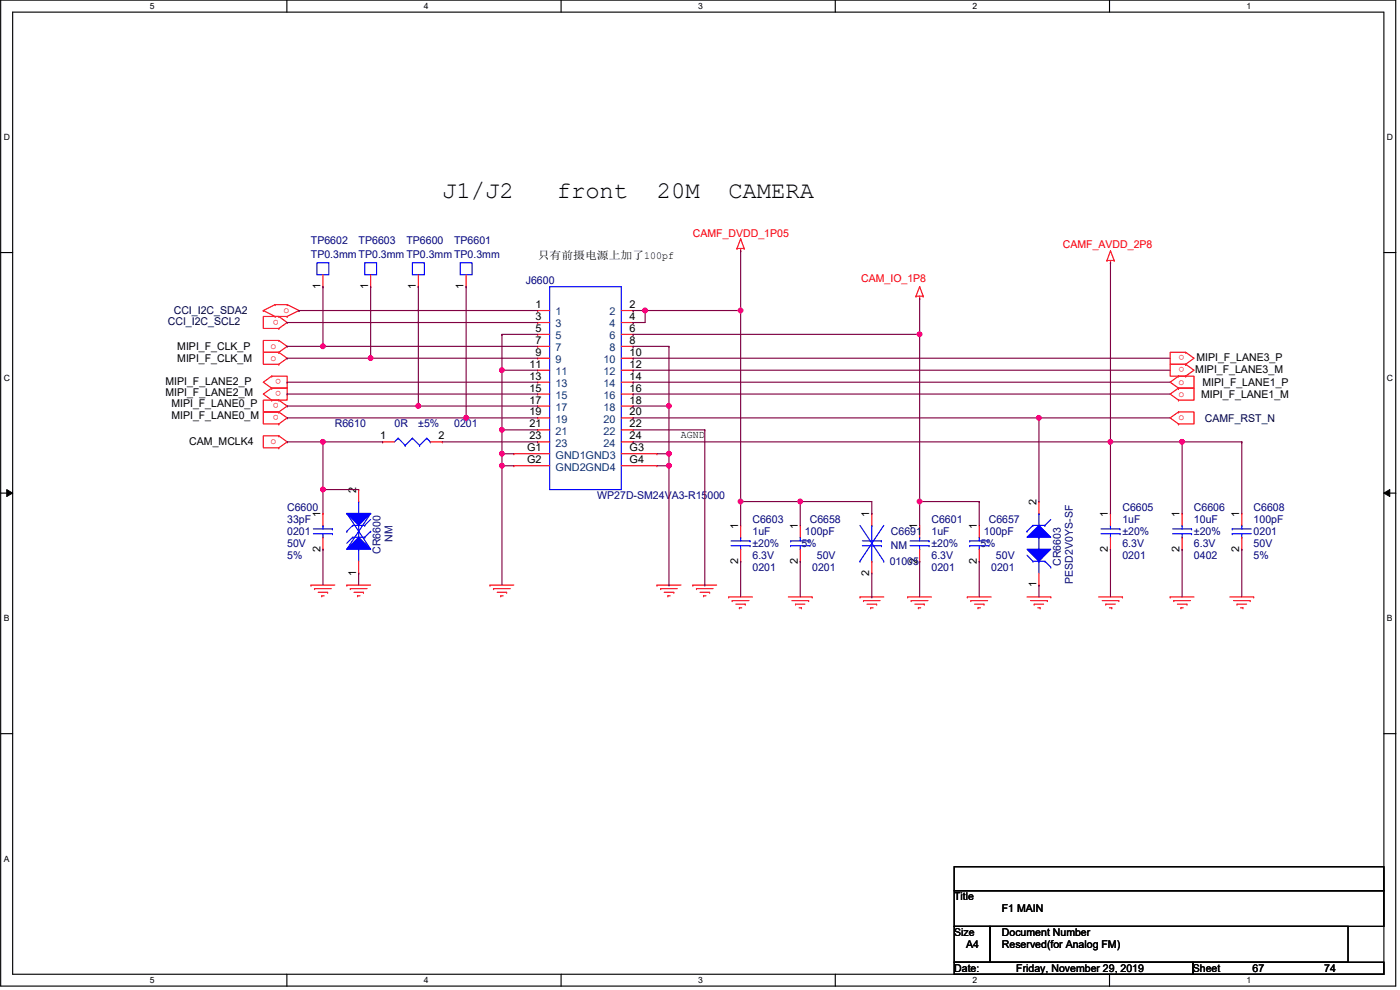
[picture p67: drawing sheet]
<svg xmlns="http://www.w3.org/2000/svg" width="420mm" height="297mm" viewBox="0 0 420 297" stroke-linecap="round" stroke-linejoin="round" font-family="sans-serif">
<defs><g id="words">
<g font-size="7.2">
<text x="132.7" y="59.5">J1/J2</text>
<text x="167.1" y="59.5">front</text>
<text x="197.1" y="59.5">20M</text>
<text x="218.6" y="59.5">CAMERA</text>
</g>
<g font-size="3.2" fill="#f00">
<text x="207.9" y="71">CAMF_DVDD_1P05</text>
<text x="319" y="74.5">CAMF_AVDD_2P8</text>
<text x="258.4" y="84.6">CAM_IO_1P8</text>
<text x="83.7" y="95.9" transform="rotate(180 83.7 95.9)">o</text>
<text x="85.1" y="93.9">o</text>
<text x="81.1" y="104.7">o</text>
<text x="355.5" y="106.6" transform="rotate(180 355.5 106.6)">o</text>
<text x="81.1" y="108.2">o</text>
<text x="84.4" y="113.8" transform="rotate(180 84.4 113.8)">o</text>
<text x="355.5" y="110.2" transform="rotate(180 355.5 110.2)">o</text>
<text x="84.4" y="117.4" transform="rotate(180 84.4 117.4)">o</text>
<text x="353.7" y="115.4">o</text>
<text x="353.7" y="119">o</text>
<text x="83.7" y="120.9" transform="rotate(180 83.7 120.9)">o</text>
<text x="83.7" y="124.5" transform="rotate(180 83.7 124.5)">o</text>
<text x="353.7" y="126.2">o</text>
<text x="81.1" y="133.3">o</text>
</g>
<g font-size="3.2" fill="#000080">
<text x="93.3" y="73.2">TP6602</text>
<text x="93.3" y="77.4">TP0.3mm TP0.3mm TP0.3mm TP0.3mm</text>
<text x="107.6" y="73.1">TP6603</text>
<text x="122" y="73.1">TP6600</text>
<text x="136.3" y="73.1">TP6601</text>
<text x="157.8" y="85.3">J6600</text>
<text x="100.5" y="128.3">R6610</text>
<text x="118.4" y="128.3">0R</text>
<text x="125.5" y="128.3">±5%</text>
<text x="136.3" y="128.3">0201</text>
<text x="179.3" y="149.8">WP27D-SM24VA3-R15000</text>
<text x="86.2" y="153.4">C6600</text>
<text x="336.9" y="153.4">C6605</text>
<text x="358.3" y="153.4">C6606</text>
<text x="376.2" y="153.4">C6608</text>
<text x="86.2" y="156.9">33pF</text>
<text x="86.2" y="160.5">0201</text>
<text x="225.8" y="156.9">C6603</text>
<text x="225.8" y="160.5">1uF</text>
<text x="241.6" y="160.5">100pF</text>
<text x="243" y="156.9">C6658</text>
<text x="267.4" y="160.5">C6691</text>
<text x="279.5" y="156.9">C6601</text>
<text x="279.5" y="160.5">1uF</text>
<text x="295.3" y="160.5">100pF</text>
<text x="296.7" y="156.9">C6657</text>
<text x="336.9" y="156.9">1uF</text>
<text x="336.9" y="160.5">±20%</text>
<text x="358.3" y="156.9">10uF</text>
<text x="358.3" y="160.5">±20%</text>
<text x="376.2" y="156.9">100pF</text>
<text x="376.2" y="160.5">0201</text>
<text x="86.2" y="164.1">50V</text>
<text x="86.2" y="167.7">5%</text>
<text x="114.2" y="166.2" transform="rotate(-90 114.2 166.2)">CR6600</text>
<text x="117.8" y="162.6" transform="rotate(-90 117.8 162.6)">NM</text>
<text x="225.8" y="167.7">6.3V</text>
<text x="225.8" y="164.1">±20%</text>
<text x="240.5" y="164.1">5%</text>
<text x="245.2" y="167.7">50V</text>
<text x="267.4" y="164.8">NM</text>
<text x="279.5" y="167.7">6.3V</text>
<text x="279.5" y="164.1">±20%</text>
<text x="294.2" y="164.1">5%</text>
<text x="298.9" y="167.7">50V</text>
<text x="336.9" y="167.7">0201</text>
<text x="336.9" y="164.1">6.3V</text>
<text x="358.3" y="167.7">0402</text>
<text x="358.3" y="164.1">6.3V</text>
<text x="376.2" y="164.1">50V</text>
<text x="376.2" y="167.7">5%</text>
<text x="225.8" y="171.3">0201</text>
<text x="243.7" y="171.3">0201</text>
<text x="267" y="169.5">01005</text>
<text x="279.5" y="171.3">0201</text>
<text x="297.5" y="171.3">0201</text>
<text x="318.3" y="169.8" transform="rotate(-90 318.3 169.8)">CR6603</text>
<text x="321.9" y="175.2" transform="rotate(-90 321.9 175.2)">PESD2V0YS-SF</text>
</g>
<g font-size="3.2">
<text x="161.4" y="77.8">只只只只电只只只只100pf</text>
<text x="96.2" y="86.7" transform="rotate(-90 96.2 86.7)">1</text>
<text x="110.5" y="86.7" transform="rotate(-90 110.5 86.7)">1</text>
<text x="124.8" y="86.7" transform="rotate(-90 124.8 86.7)">1</text>
<text x="139.1" y="86.7" transform="rotate(-90 139.1 86.7)">1</text>
<text x="160.7" y="92.4">1</text>
<text x="189" y="92.4">2</text>
<text x="160.7" y="99.6">5</text>
<text x="160.7" y="96">3</text>
<text x="189" y="99.6">6</text>
<text x="189" y="96">4</text>
<text x="53.2" y="105">MIPI_F_CLK_P</text>
<text x="160.7" y="106.7">9</text>
<text x="160.7" y="103.2">7</text>
<text x="189" y="106.7">10</text>
<text x="189" y="103.2">8</text>
<text x="53.2" y="108.6">MIPI_F_CLK_M</text>
<text x="158.9" y="113.9">13</text>
<text x="158.9" y="110.3">11</text>
<text x="189" y="113.9">14</text>
<text x="189" y="110.3">12</text>
<text x="358.7" y="111.8">MIPI_F_LANE3_M</text>
<text x="359.1" y="108.2">MIPI_F_LANE3_P</text>
<text x="49.6" y="115.4">MIPI_F_LANE2_P</text>
<text x="49.6" y="119">MIPI_F_LANE2_M</text>
<text x="158.9" y="117.5">15</text>
<text x="189" y="117.5">16</text>
<text x="360.5" y="119.3">MIPI_F_LANE1_M</text>
<text x="360.9" y="115.7">MIPI_F_LANE1_P</text>
<text x="51.4" y="122.2">MIPI_F_LANE0_P</text>
<text x="51.4" y="125.8">MIPI_F_LANE0_M</text>
<text x="158.9" y="124.6">19</text>
<text x="158.9" y="121.1">17</text>
<text x="189" y="124.6">20</text>
<text x="189" y="121.1">18</text>
<text x="114.1" y="131.8">1</text>
<text x="131.6" y="131.8">2</text>
<text x="158.9" y="131.8">23</text>
<text x="158.9" y="128.2">21</text>
<text x="189" y="131.8">24</text>
<text x="189" y="128.2">22</text>
<text x="204.4" y="131.5">AGND</text>
<text x="56.8" y="133.6">CAM_MCLK4</text>
<text x="158.2" y="135.4">G1</text>
<text x="189" y="135.4">G3</text>
<text x="158.2" y="139">G2</text>
<text x="189" y="139">G4</text>
<text x="106.9" y="148" transform="rotate(-90 106.9 148)">2</text>
<text x="96.2" y="155.1" transform="rotate(-90 96.2 155.1)">1</text>
<text x="260.9" y="155.1" transform="rotate(-90 260.9 155.1)">1</text>
<text x="311" y="151.5" transform="rotate(-90 311 151.5)">2</text>
<text x="332.5" y="155.1" transform="rotate(-90 332.5 155.1)">1</text>
<text x="354" y="155.1" transform="rotate(-90 354 155.1)">1</text>
<text x="371.9" y="155.1" transform="rotate(-90 371.9 155.1)">1</text>
<text x="221.5" y="158.7" transform="rotate(-90 221.5 158.7)">1</text>
<text x="239.4" y="158.7" transform="rotate(-90 239.4 158.7)">1</text>
<text x="275.2" y="158.7" transform="rotate(-90 275.2 158.7)">1</text>
<text x="293.1" y="158.7" transform="rotate(-90 293.1 158.7)">1</text>
<text x="96.2" y="165.5" transform="rotate(-90 96.2 165.5)">2</text>
<text x="332.5" y="165.5" transform="rotate(-90 332.5 165.5)">2</text>
<text x="354" y="165.5" transform="rotate(-90 354 165.5)">2</text>
<text x="371.9" y="165.5" transform="rotate(-90 371.9 165.5)">2</text>
<text x="106.9" y="172.7" transform="rotate(-90 106.9 172.7)">1</text>
<text x="221.5" y="169.1" transform="rotate(-90 221.5 169.1)">2</text>
<text x="239.4" y="169.1" transform="rotate(-90 239.4 169.1)">2</text>
<text x="260.9" y="172.7" transform="rotate(-90 260.9 172.7)">2</text>
<text x="275.2" y="169.1" transform="rotate(-90 275.2 169.1)">2</text>
<text x="293.1" y="169.1" transform="rotate(-90 293.1 169.1)">2</text>
<text x="311" y="176.3" transform="rotate(-90 311 176.3)">1</text>
<text x="286.4" y="270.1">Title</text>
<text x="300.7" y="273.7">F1 MAIN</text>
<text x="286.4" y="280.8">Size</text>
<text x="300.7" y="280.8">Document Number</text>
<text x="290" y="284.4">A4</text>
<text x="300.7" y="284.4">Reserved(for Analog FM)</text>
<text x="286.4" y="291.6">Date:</text>
<text x="305" y="291.6">Friday, November 29, 2019</text>
<text x="358" y="291.6">Sheet</text>
<text x="375.9" y="291.6">67</text>
<text x="397.4" y="291.6">74</text>
</g>
<g font-size="3.2" fill="#000040">
<text x="52.1" y="94.3">CCI_I2C_SDA2</text>
<text x="50.4" y="97.5">CCI_I2C_SCL2</text>
<text x="361.6" y="126.5">CAMF_RST_N</text>
</g>
<g font-size="3.2" fill="#004080">
<text x="166.7" y="94.6">1</text>
<text x="182.9" y="94.6">2</text>
<text x="166.7" y="101.8">5</text>
<text x="166.7" y="98.2">3</text>
<text x="182.9" y="101.8">6</text>
<text x="182.9" y="98.2">4</text>
<text x="166.7" y="105.4">7</text>
<text x="182.9" y="105.4">8</text>
<text x="166.7" y="112.5">11</text>
<text x="166.7" y="108.9">9</text>
<text x="181.1" y="112.5">12</text>
<text x="181.1" y="108.9">10</text>
<text x="166.7" y="119.7">15</text>
<text x="166.7" y="116.1">13</text>
<text x="181.1" y="119.7">16</text>
<text x="181.1" y="116.1">14</text>
<text x="166.7" y="123.3">17</text>
<text x="181.1" y="123.3">18</text>
<text x="166.7" y="130.4">21</text>
<text x="166.7" y="126.8">19</text>
<text x="181.1" y="130.4">22</text>
<text x="181.1" y="126.8">20</text>
<text x="166.7" y="137.6">GND1GND3</text>
<text x="166.7" y="134">23</text>
<text x="181.1" y="134">24</text>
<text x="166.7" y="141.2">GND2GND4</text>
</g>
<g font-size="2.6">
<text x="44.9" y="2.8">5</text>
<text x="127.2" y="2.8">4</text>
<text x="209.5" y="2.8">3</text>
<text x="291.8" y="2.8">2</text>
<text x="374.1" y="2.8">1</text>
<text x="1.1" y="42">D</text>
<text x="416.3" y="42">D</text>
<text x="1.1" y="114.2">C</text>
<text x="416.3" y="114.2">C</text>
<text x="1.1" y="186.4">B</text>
<text x="416.3" y="186.4">B</text>
<text x="1.1" y="258.5">A</text>
<text x="44.9" y="295">5</text>
<text x="127.2" y="295">4</text>
<text x="209.5" y="295">3</text>
<text x="291.8" y="295">2</text>
<text x="374.1" y="295">1</text>
</g>
</g></defs>
<path d="M.2 0h418.7v295.9h-418.7zM3.8 3.6h411.5v288.7h-411.5z" fill="none" stroke="#000" stroke-width=".34"/>
<g fill="#fff">
<path d="M44.9 .4h1.5v2.9h-1.5z"/>
<path d="M44.9 292.7h1.5v2.9h-1.5z"/>
</g>
<path d="M86.1 0v3.6M86.1 292.3v3.6" fill="none" stroke="#000" stroke-width=".34"/>
<g fill="#fff">
<path d="M127.2 .4h1.5v2.9h-1.5z"/>
<path d="M127.2 292.7h1.5v2.9h-1.5z"/>
</g>
<path d="M168.4 0v3.6M168.4 292.3v3.6" fill="none" stroke="#000" stroke-width=".34"/>
<g fill="#fff">
<path d="M209.5 .4h1.5v2.9h-1.5z"/>
<path d="M209.5 292.7h1.5v2.9h-1.5z"/>
</g>
<path d="M250.7 0v3.6M250.7 292.3v3.6" fill="none" stroke="#000" stroke-width=".34"/>
<g fill="#fff">
<path d="M291.8 .4h1.5v2.9h-1.5z"/>
<path d="M291.8 292.7h1.5v2.9h-1.5z"/>
</g>
<path d="M333 0v3.6M333 292.3v3.6" fill="none" stroke="#000" stroke-width=".34"/>
<g fill="#fff">
<path d="M374.1 .4h1.5v2.9h-1.5z"/>
<path d="M374.1 292.7h1.5v2.9h-1.5z"/>
<path d="M1.1 39.7h1.9v2.9h-1.9z"/>
<path d="M416.3 39.7h1.8v2.9h-1.8z"/>
<path d="M1.1 111.8h1.9v2.9h-1.9z"/>
<path d="M416.2 111.8h1.9v2.9h-1.9z"/>
</g>
<path d="M.2 75.8h3.6M415.3 75.8h3.6" fill="none" stroke="#000" stroke-width=".34"/>
<g fill="#fff">
<path d="M1.1 184h1.8v2.9h-1.8z"/>
<path d="M416.2 184h1.8v2.9h-1.8z"/>
</g>
<path d="M.2 148h3.6M415.3 148h3.6" fill="none" stroke="#000" stroke-width=".34"/>
<path d="M2 146.9l1.8 1.1-1.8 1zM415.3 148l1.8-1.1v2.1z" fill="#000"/>
<path d="M2 146.9l1.8 1.1-1.8 1zM415.3 148l1.8-1.1v2.1z" fill="none" stroke="#000" stroke-width=".3"/>
<path d="M1.1 256.2h1.8v2.9h-1.8z" fill="#fff"/>
<path d="M.2 220.1h3.6M415.3 220.1h3.6" fill="none" stroke="#000" stroke-width=".34"/>
<path d="M197.2 175.6h7.2" fill="none" stroke="#f00" stroke-width=".34"/>
<circle cx="197.2" cy="175.6" r=".17" fill="#f00"/>
<path d="M198.3 176.6h5" fill="none" stroke="#f00" stroke-width=".34"/>
<circle cx="198.3" cy="176.6" r=".17" fill="#f00"/>
<path d="M199.3 177.7h2.9" fill="none" stroke="#f00" stroke-width=".34"/>
<circle cx="202.2" cy="177.7" r=".17" fill="#f00"/>
<path d="M200.4 178.8h.7" fill="none" stroke="#f00" stroke-width=".34"/>
<circle cx="200.4" cy="178.8" r=".17" fill="#f00"/>
<path d="M147.1 175.6h7.1" fill="none" stroke="#f00" stroke-width=".34"/>
<circle cx="147.1" cy="175.6" r=".17" fill="#f00"/>
<path d="M148.1 176.6h5" fill="none" stroke="#f00" stroke-width=".34"/>
<circle cx="148.1" cy="176.6" r=".17" fill="#f00"/>
<path d="M149.2 177.7h2.8" fill="none" stroke="#f00" stroke-width=".34"/>
<circle cx="152" cy="177.7" r=".17" fill="#f00"/>
<path d="M150.3 178.8h.7" fill="none" stroke="#f00" stroke-width=".34"/>
<circle cx="150.3" cy="178.8" r=".17" fill="#f00"/>
<path d="M332.2 78.1h2.2" fill="none" stroke="#f00" stroke-width=".34"/>
<circle cx="332.2" cy="78.1" r=".17" fill="#f00"/>
<path d="M333.3 78.1v.8" fill="none" stroke="#f00" stroke-width=".34"/>
<circle cx="333.3" cy="78.9" r=".17" fill="#f00"/>
<path d="M333.3 75.3l-1.1 2.8" fill="none" stroke="#f00" stroke-width=".34"/>
<circle cx="333.3" cy="75.3" r=".17" fill="#f00"/>
<path d="M333.3 75.3l1.1 2.8" fill="none" stroke="#f00" stroke-width=".34"/>
<circle cx="334.4" cy="78.1" r=".17" fill="#f00"/>
<path d="M308.2 179.1h7.2" fill="none" stroke="#f00" stroke-width=".34"/>
<circle cx="315.4" cy="179.1" r=".17" fill="#f00"/>
<path d="M309.3 180.2h5" fill="none" stroke="#f00" stroke-width=".34"/>
<circle cx="314.3" cy="180.2" r=".17" fill="#f00"/>
<path d="M310.4 181.3h2.8" fill="none" stroke="#f00" stroke-width=".34"/>
<circle cx="310.4" cy="181.3" r=".17" fill="#f00"/>
<path d="M311.4 182.4h.8" fill="none" stroke="#f00" stroke-width=".34"/>
<circle cx="312.2" cy="182.4" r=".17" fill="#f00"/>
<path d="M329.7 179.1h7.2" fill="none" stroke="#f00" stroke-width=".34"/>
<circle cx="336.9" cy="179.1" r=".17" fill="#f00"/>
<path d="M330.8 180.2h5" fill="none" stroke="#f00" stroke-width=".34"/>
<circle cx="335.8" cy="180.2" r=".17" fill="#f00"/>
<path d="M331.8 181.3h2.9" fill="none" stroke="#f00" stroke-width=".34"/>
<circle cx="331.8" cy="181.3" r=".17" fill="#f00"/>
<path d="M332.9 182.4h.8" fill="none" stroke="#f00" stroke-width=".34"/>
<circle cx="333.7" cy="182.4" r=".17" fill="#f00"/>
<path d="M351.2 179.1h7.1" fill="none" stroke="#f00" stroke-width=".34"/>
<circle cx="351.2" cy="179.1" r=".17" fill="#f00"/>
<path d="M352.3 180.2h5" fill="none" stroke="#f00" stroke-width=".34"/>
<circle cx="352.3" cy="180.2" r=".17" fill="#f00"/>
<path d="M353.3 181.3h2.9" fill="none" stroke="#f00" stroke-width=".34"/>
<circle cx="356.2" cy="181.3" r=".17" fill="#f00"/>
<path d="M354.4 182.4h.7" fill="none" stroke="#f00" stroke-width=".34"/>
<circle cx="354.4" cy="182.4" r=".17" fill="#f00"/>
<path d="M369.1 179.1h7.1" fill="none" stroke="#f00" stroke-width=".34"/>
<circle cx="376.2" cy="179.1" r=".17" fill="#f00"/>
<path d="M370.2 180.2h5" fill="none" stroke="#f00" stroke-width=".34"/>
<circle cx="375.2" cy="180.2" r=".17" fill="#f00"/>
<path d="M371.2 181.3h2.9" fill="none" stroke="#f00" stroke-width=".34"/>
<circle cx="371.2" cy="181.3" r=".17" fill="#f00"/>
<path d="M372.3 182.4h.7" fill="none" stroke="#f00" stroke-width=".34"/>
<circle cx="373" cy="182.4" r=".17" fill="#f00"/>
<path d="M93.3 175.6h7.2" fill="none" stroke="#f00" stroke-width=".34"/>
<circle cx="93.3" cy="175.6" r=".17" fill="#f00"/>
<path d="M94.4 176.6h5" fill="none" stroke="#f00" stroke-width=".34"/>
<circle cx="94.4" cy="176.6" r=".17" fill="#f00"/>
<path d="M95.5 177.7h2.8" fill="none" stroke="#f00" stroke-width=".34"/>
<circle cx="98.3" cy="177.7" r=".17" fill="#f00"/>
<path d="M96.6 178.8h.7" fill="none" stroke="#f00" stroke-width=".34"/>
<circle cx="96.6" cy="178.8" r=".17" fill="#f00"/>
<path d="M104.1 175.6h7.1" fill="none" stroke="#f00" stroke-width=".34"/>
<circle cx="104.1" cy="175.6" r=".17" fill="#f00"/>
<path d="M105.1 176.6h5.1" fill="none" stroke="#f00" stroke-width=".34"/>
<circle cx="105.1" cy="176.6" r=".17" fill="#f00"/>
<path d="M106.2 177.7h2.9" fill="none" stroke="#f00" stroke-width=".34"/>
<circle cx="109.1" cy="177.7" r=".17" fill="#f00"/>
<path d="M107.3 178.8h.7" fill="none" stroke="#f00" stroke-width=".34"/>
<circle cx="107.3" cy="178.8" r=".17" fill="#f00"/>
<path d="M221.2 74.5h2.1" fill="none" stroke="#f00" stroke-width=".34"/>
<circle cx="221.2" cy="74.5" r=".17" fill="#f00"/>
<path d="M222.3 74.5v.8" fill="none" stroke="#f00" stroke-width=".34"/>
<circle cx="222.3" cy="75.3" r=".17" fill="#f00"/>
<path d="M222.3 71.7l-1.1 2.8" fill="none" stroke="#f00" stroke-width=".34"/>
<circle cx="222.3" cy="71.7" r=".17" fill="#f00"/>
<path d="M222.3 71.7l1 2.8" fill="none" stroke="#f00" stroke-width=".34"/>
<circle cx="223.3" cy="74.5" r=".17" fill="#f00"/>
<path d="M218.7 179.1h7.1" fill="none" stroke="#f00" stroke-width=".34"/>
<circle cx="218.7" cy="179.1" r=".17" fill="#f00"/>
<path d="M219.7 180.2h5.1" fill="none" stroke="#f00" stroke-width=".34"/>
<circle cx="219.7" cy="180.2" r=".17" fill="#f00"/>
<path d="M220.8 181.3h2.9" fill="none" stroke="#f00" stroke-width=".34"/>
<circle cx="223.7" cy="181.3" r=".17" fill="#f00"/>
<path d="M221.9 182.4h.7" fill="none" stroke="#f00" stroke-width=".34"/>
<circle cx="221.9" cy="182.4" r=".17" fill="#f00"/>
<path d="M236.6 179.1h7.1" fill="none" stroke="#f00" stroke-width=".34"/>
<circle cx="243.7" cy="179.1" r=".17" fill="#f00"/>
<path d="M237.6 180.2h5.1" fill="none" stroke="#f00" stroke-width=".34"/>
<circle cx="242.7" cy="180.2" r=".17" fill="#f00"/>
<path d="M238.7 181.3h2.9" fill="none" stroke="#f00" stroke-width=".34"/>
<circle cx="238.7" cy="181.3" r=".17" fill="#f00"/>
<path d="M239.8 182.4h.7" fill="none" stroke="#f00" stroke-width=".34"/>
<circle cx="240.5" cy="182.4" r=".17" fill="#f00"/>
<path d="M274.9 88.9h2.2" fill="none" stroke="#f00" stroke-width=".34"/>
<circle cx="277.1" cy="88.9" r=".17" fill="#f00"/>
<path d="M276 88.9v.7" fill="none" stroke="#f00" stroke-width=".34"/>
<circle cx="276" cy="89.6" r=".17" fill="#f00"/>
<path d="M276 86l1.1 2.9" fill="none" stroke="#f00" stroke-width=".34"/>
<circle cx="276" cy="86" r=".17" fill="#f00"/>
<path d="M276 86l-1.1 2.9" fill="none" stroke="#f00" stroke-width=".34"/>
<circle cx="274.9" cy="88.9" r=".17" fill="#f00"/>
<path d="M290.3 179.1h7.2" fill="none" stroke="#f00" stroke-width=".34"/>
<circle cx="290.3" cy="179.1" r=".17" fill="#f00"/>
<path d="M291.4 180.2h5" fill="none" stroke="#f00" stroke-width=".34"/>
<circle cx="291.4" cy="180.2" r=".17" fill="#f00"/>
<path d="M292.5 181.3h2.8" fill="none" stroke="#f00" stroke-width=".34"/>
<circle cx="295.3" cy="181.3" r=".17" fill="#f00"/>
<path d="M293.5 182.4h.7" fill="none" stroke="#f00" stroke-width=".34"/>
<circle cx="293.5" cy="182.4" r=".17" fill="#f00"/>
<path d="M272.4 179.1h7.2" fill="none" stroke="#f00" stroke-width=".34"/>
<circle cx="272.4" cy="179.1" r=".17" fill="#f00"/>
<path d="M273.5 180.2h5" fill="none" stroke="#f00" stroke-width=".34"/>
<circle cx="273.5" cy="180.2" r=".17" fill="#f00"/>
<path d="M274.6 181.3h2.8" fill="none" stroke="#f00" stroke-width=".34"/>
<circle cx="277.4" cy="181.3" r=".17" fill="#f00"/>
<path d="M275.6 182.4h.7" fill="none" stroke="#f00" stroke-width=".34"/>
<circle cx="275.6" cy="182.4" r=".17" fill="#f00"/>
<path d="M207.9 175.6h7.2" fill="none" stroke="#f00" stroke-width=".34"/>
<circle cx="207.9" cy="175.6" r=".17" fill="#f00"/>
<path d="M209 176.6h5" fill="none" stroke="#f00" stroke-width=".34"/>
<circle cx="209" cy="176.6" r=".17" fill="#f00"/>
<path d="M210.1 177.7h2.9" fill="none" stroke="#f00" stroke-width=".34"/>
<circle cx="213" cy="177.7" r=".17" fill="#f00"/>
<path d="M211.1 178.8h.8" fill="none" stroke="#f00" stroke-width=".34"/>
<circle cx="211.1" cy="178.8" r=".17" fill="#f00"/>
<path d="M258.1 179.1h7.1" fill="none" stroke="#f00" stroke-width=".34"/>
<circle cx="258.1" cy="179.1" r=".17" fill="#f00"/>
<path d="M259.2 180.2h4.9" fill="none" stroke="#f00" stroke-width=".34"/>
<circle cx="259.2" cy="180.2" r=".17" fill="#f00"/>
<path d="M260.2 181.3h2.9" fill="none" stroke="#f00" stroke-width=".34"/>
<circle cx="263.1" cy="181.3" r=".17" fill="#f00"/>
<path d="M261.3 182.4h.7" fill="none" stroke="#f00" stroke-width=".34"/>
<circle cx="261.3" cy="182.4" r=".17" fill="#f00"/>
<path d="M82.6 91.4l-3.6 1.8" fill="none" stroke="#f00" stroke-width=".34"/>
<circle cx="82.6" cy="91.4" r=".17" fill="#f00"/>
<path d="M82.6 91.4h3.6" fill="none" stroke="#f00" stroke-width=".34"/>
<circle cx="86.2" cy="91.4" r=".17" fill="#f00"/>
<path d="M86.2 91.4l3.5 1.8" fill="none" stroke="#f00" stroke-width=".34"/>
<circle cx="89.7" cy="93.2" r=".17" fill="#f00"/>
<path d="M89.7 93.2l-3.5 1.8" fill="none" stroke="#f00" stroke-width=".34"/>
<circle cx="86.2" cy="95" r=".17" fill="#f00"/>
<path d="M82.6 95h3.6" fill="none" stroke="#f00" stroke-width=".34"/>
<circle cx="82.6" cy="95" r=".17" fill="#f00"/>
<path d="M79 93.2l3.6 1.8" fill="none" stroke="#f00" stroke-width=".34"/>
<circle cx="79" cy="93.2" r=".17" fill="#f00"/>
<path d="M86.2 96.8l-2.5 1.8" fill="none" stroke="#f00" stroke-width=".34"/>
<circle cx="83.7" cy="98.6" r=".17" fill="#f00"/>
<path d="M83.7 95l2.5 1.8" fill="none" stroke="#f00" stroke-width=".34"/>
<circle cx="83.7" cy="95" r=".17" fill="#f00"/>
<path d="M83.7 95h-4.7v3.6h4.7M83.7 130.8l2.5 1.8" fill="none" stroke="#f00" stroke-width=".34"/>
<circle cx="83.7" cy="130.8" r=".17" fill="#f00"/>
<path d="M86.2 132.6l-2.5 1.8" fill="none" stroke="#f00" stroke-width=".34"/>
<circle cx="83.7" cy="134.4" r=".17" fill="#f00"/>
<path d="M83.7 105.7l2.5 1.8M83.7 130.8h-4.7v3.6h4.7" fill="none" stroke="#f00" stroke-width=".34"/>
<circle cx="83.7" cy="105.7" r=".17" fill="#f00"/>
<path d="M86.2 107.5l-2.5 1.8" fill="none" stroke="#f00" stroke-width=".34"/>
<circle cx="83.7" cy="109.3" r=".17" fill="#f00"/>
<path d="M83.7 102.1l2.5 1.8M83.7 105.7h-4.7v3.6h4.7" fill="none" stroke="#f00" stroke-width=".34"/>
<circle cx="83.7" cy="102.1" r=".17" fill="#f00"/>
<path d="M86.2 103.9l-2.5 1.8" fill="none" stroke="#f00" stroke-width=".34"/>
<circle cx="83.7" cy="105.7" r=".17" fill="#f00"/>
<path d="M83.7 102.1h-4.7v3.6h4.7M353.7 116.5l-2.5 1.7" fill="none" stroke="#f00" stroke-width=".34"/>
<circle cx="353.7" cy="116.5" r=".17" fill="#f00"/>
<path d="M351.2 118.2l2.5 1.9" fill="none" stroke="#f00" stroke-width=".34"/>
<circle cx="353.7" cy="120.1" r=".17" fill="#f00"/>
<path d="M353.7 112.9l-2.5 1.8M353.7 116.5h4.6v3.6h-4.6" fill="none" stroke="#f00" stroke-width=".34"/>
<circle cx="353.7" cy="112.9" r=".17" fill="#f00"/>
<path d="M351.2 114.7l2.5 1.8" fill="none" stroke="#f00" stroke-width=".34"/>
<circle cx="353.7" cy="116.5" r=".17" fill="#f00"/>
<path d="M79 118.2l2.5 1.9M353.7 112.9h4.6v3.6h-4.6" fill="none" stroke="#f00" stroke-width=".34"/>
<circle cx="81.5" cy="120.1" r=".17" fill="#f00"/>
<path d="M81.5 116.5l-2.5 1.7" fill="none" stroke="#f00" stroke-width=".34"/>
<circle cx="81.5" cy="116.5" r=".17" fill="#f00"/>
<path d="M79 114.7l2.5 1.8h4.7v3.6h-4.7" fill="none" stroke="#f00" stroke-width=".34"/>
<circle cx="81.5" cy="116.5" r=".17" fill="#f00"/>
<path d="M81.5 112.9l-2.5 1.8" fill="none" stroke="#f00" stroke-width=".34"/>
<circle cx="81.5" cy="112.9" r=".17" fill="#f00"/>
<path d="M81.5 112.9h4.7v3.6h-4.7M86.2 125.4l-2.5 1.8" fill="none" stroke="#f00" stroke-width=".34"/>
<circle cx="83.7" cy="127.2" r=".17" fill="#f00"/>
<path d="M83.7 123.6l2.5 1.8" fill="none" stroke="#f00" stroke-width=".34"/>
<circle cx="83.7" cy="123.6" r=".17" fill="#f00"/>
<path d="M86.2 121.8l-2.5 1.8h-4.7v3.6h4.7" fill="none" stroke="#f00" stroke-width=".34"/>
<circle cx="83.7" cy="123.6" r=".17" fill="#f00"/>
<path d="M83.7 120.1l2.5 1.7" fill="none" stroke="#f00" stroke-width=".34"/>
<circle cx="83.7" cy="120.1" r=".17" fill="#f00"/>
<path d="M358.3 111.1l-2.5 1.8M83.7 120.1h-4.7v3.5h4.7" fill="none" stroke="#f00" stroke-width=".34"/>
<circle cx="355.8" cy="112.9" r=".17" fill="#f00"/>
<path d="M355.8 109.3l2.5 1.8" fill="none" stroke="#f00" stroke-width=".34"/>
<circle cx="355.8" cy="109.3" r=".17" fill="#f00"/>
<path d="M358.3 107.5l-2.5 1.8h-4.6v3.6h4.6" fill="none" stroke="#f00" stroke-width=".34"/>
<circle cx="355.8" cy="109.3" r=".17" fill="#f00"/>
<path d="M355.8 105.7l2.5 1.8" fill="none" stroke="#f00" stroke-width=".34"/>
<circle cx="355.8" cy="105.7" r=".17" fill="#f00"/>
<path d="M355.8 105.7h-4.6v3.6h4.6M353.7 123.6l-2.5 1.8" fill="none" stroke="#f00" stroke-width=".34"/>
<circle cx="353.7" cy="123.6" r=".17" fill="#f00"/>
<path d="M351.2 125.4l2.5 1.8" fill="none" stroke="#f00" stroke-width=".34"/>
<circle cx="353.7" cy="127.2" r=".17" fill="#f00"/>
<path d="M96.9 82.4v3.6M353.7 123.6h4.6v3.6h-4.6" fill="none" stroke="#f00" stroke-width=".34"/>
<path d="M286.4 260h128.9v7.2h-128.9zM286.4 267.2h128.9v10.8h-128.9zM286.4 278h10.7v10.7h-10.7zM297.1 278h107.5v10.7h-107.5zM286.4 288.7h71.6v3.6h-71.6zM358 288.7h57.3v3.6h-57.3z" fill="none" stroke="#000" stroke-width=".34"/>
<path d="M95.1 78.9h3.6v3.5h-3.6z" fill="none" stroke="#00f" stroke-width=".34"/>
<circle cx="96.9" cy="86" r=".17" fill="#f00"/>
<path d="M165 86h21.5v60.9h-21.5z" fill="none" stroke="#00f" stroke-width=".34"/>
<path d="M186.5 93.2h3.5" fill="none" stroke="#f00" stroke-width=".34"/>
<circle cx="190" cy="93.2" r=".17" fill="#f00"/>
<path d="M161.4 93.2h3.6" fill="none" stroke="#f00" stroke-width=".34"/>
<circle cx="161.4" cy="93.2" r=".17" fill="#f00"/>
<path d="M161.4 96.8h3.6" fill="none" stroke="#f00" stroke-width=".34"/>
<circle cx="161.4" cy="96.8" r=".17" fill="#f00"/>
<path d="M186.5 96.8h3.5" fill="none" stroke="#f00" stroke-width=".34"/>
<circle cx="190" cy="96.8" r=".17" fill="#f00"/>
<path d="M161.4 100.3h3.6" fill="none" stroke="#f00" stroke-width=".34"/>
<circle cx="161.4" cy="100.3" r=".17" fill="#f00"/>
<path d="M186.5 100.3h3.5" fill="none" stroke="#f00" stroke-width=".34"/>
<circle cx="190" cy="100.3" r=".17" fill="#f00"/>
<path d="M161.4 103.9h3.6" fill="none" stroke="#f00" stroke-width=".34"/>
<circle cx="161.4" cy="103.9" r=".17" fill="#f00"/>
<path d="M161.4 107.5h3.6" fill="none" stroke="#f00" stroke-width=".34"/>
<circle cx="161.4" cy="107.5" r=".17" fill="#f00"/>
<path d="M161.4 111.1h3.6" fill="none" stroke="#f00" stroke-width=".34"/>
<circle cx="161.4" cy="111.1" r=".17" fill="#f00"/>
<path d="M161.4 114.7h3.6" fill="none" stroke="#f00" stroke-width=".34"/>
<circle cx="161.4" cy="114.7" r=".17" fill="#f00"/>
<path d="M161.4 118.2h3.6" fill="none" stroke="#f00" stroke-width=".34"/>
<circle cx="161.4" cy="118.2" r=".17" fill="#f00"/>
<path d="M161.4 121.8h3.6" fill="none" stroke="#f00" stroke-width=".34"/>
<circle cx="161.4" cy="121.8" r=".17" fill="#f00"/>
<path d="M161.4 125.4h3.6" fill="none" stroke="#f00" stroke-width=".34"/>
<circle cx="161.4" cy="125.4" r=".17" fill="#f00"/>
<path d="M186.5 103.9h3.5" fill="none" stroke="#f00" stroke-width=".34"/>
<circle cx="190" cy="103.9" r=".17" fill="#f00"/>
<path d="M186.5 107.5h3.5" fill="none" stroke="#f00" stroke-width=".34"/>
<circle cx="190" cy="107.5" r=".17" fill="#f00"/>
<path d="M186.5 111.1h3.5" fill="none" stroke="#f00" stroke-width=".34"/>
<circle cx="190" cy="111.1" r=".17" fill="#f00"/>
<path d="M186.5 114.7h3.5" fill="none" stroke="#f00" stroke-width=".34"/>
<circle cx="190" cy="114.7" r=".17" fill="#f00"/>
<path d="M186.5 118.2h3.5" fill="none" stroke="#f00" stroke-width=".34"/>
<circle cx="190" cy="118.2" r=".17" fill="#f00"/>
<path d="M186.5 121.8h3.5" fill="none" stroke="#f00" stroke-width=".34"/>
<circle cx="190" cy="121.8" r=".17" fill="#f00"/>
<path d="M186.5 125.4h3.5" fill="none" stroke="#f00" stroke-width=".34"/>
<circle cx="190" cy="125.4" r=".17" fill="#f00"/>
<path d="M161.4 129h3.6" fill="none" stroke="#f00" stroke-width=".34"/>
<circle cx="161.4" cy="129" r=".17" fill="#f00"/>
<path d="M186.5 129h3.5" fill="none" stroke="#f00" stroke-width=".34"/>
<circle cx="190" cy="129" r=".17" fill="#f00"/>
<path d="M161.4 132.6h3.6" fill="none" stroke="#f00" stroke-width=".34"/>
<circle cx="161.4" cy="132.6" r=".17" fill="#f00"/>
<path d="M186.5 132.6h3.5" fill="none" stroke="#f00" stroke-width=".34"/>
<circle cx="190" cy="132.6" r=".17" fill="#f00"/>
<path d="M154.2 136.1h10.8" fill="none" stroke="#f00" stroke-width=".34"/>
<circle cx="154.2" cy="136.1" r=".17" fill="#f00"/>
<path d="M154.2 139.7h10.8" fill="none" stroke="#f00" stroke-width=".34"/>
<circle cx="154.2" cy="139.7" r=".17" fill="#f00"/>
<path d="M186.5 136.1h10.7" fill="none" stroke="#f00" stroke-width=".34"/>
<circle cx="197.2" cy="136.1" r=".17" fill="#f00"/>
<path d="M186.5 139.7h10.7" fill="none" stroke="#f00" stroke-width=".34"/>
<circle cx="197.2" cy="139.7" r=".17" fill="#f00"/>
<path d="M351.9 158.7h5.7" fill="none" stroke="#00f" stroke-width=".34"/>
<circle cx="357.6" cy="158.7" r=".17" fill="#00f"/>
<path d="M351.9 160.1h5.7" fill="none" stroke="#00f" stroke-width=".34"/>
<circle cx="357.6" cy="160.1" r=".17" fill="#00f"/>
<path d="M354.8 157.6v1.1" fill="none" stroke="#00f" stroke-width=".34"/>
<circle cx="354.8" cy="157.6" r=".17" fill="#00f"/>
<path d="M354.8 160.1v1.1" fill="none" stroke="#00f" stroke-width=".34"/>
<circle cx="354.8" cy="161.2" r=".17" fill="#00f"/>
<path d="M354.8 154v3.6" fill="none" stroke="#f00" stroke-width=".34"/>
<circle cx="354.8" cy="154" r=".17" fill="#f00"/>
<path d="M354.8 161.2v3.6" fill="none" stroke="#f00" stroke-width=".34"/>
<circle cx="354.8" cy="164.8" r=".17" fill="#f00"/>
<path d="M109.5 78.9h3.5v3.5h-3.5z" fill="none" stroke="#00f" stroke-width=".34"/>
<path d="M111.2 82.4v3.6" fill="none" stroke="#f00" stroke-width=".34"/>
<circle cx="111.2" cy="86" r=".17" fill="#f00"/>
<path d="M291 162.3h5.7" fill="none" stroke="#00f" stroke-width=".34"/>
<circle cx="291" cy="162.3" r=".17" fill="#00f"/>
<path d="M291 163.7h5.7" fill="none" stroke="#00f" stroke-width=".34"/>
<circle cx="291" cy="163.7" r=".17" fill="#00f"/>
<path d="M293.9 161.2v1.1" fill="none" stroke="#00f" stroke-width=".34"/>
<circle cx="293.9" cy="161.2" r=".17" fill="#00f"/>
<path d="M293.9 163.7v1.1" fill="none" stroke="#00f" stroke-width=".34"/>
<circle cx="293.9" cy="164.8" r=".17" fill="#00f"/>
<path d="M293.9 157.6v3.6" fill="none" stroke="#f00" stroke-width=".34"/>
<circle cx="293.9" cy="157.6" r=".17" fill="#f00"/>
<path d="M293.9 164.8v3.6" fill="none" stroke="#f00" stroke-width=".34"/>
<circle cx="293.9" cy="168.4" r=".17" fill="#f00"/>
<path d="M369.8 158.7h5.7" fill="none" stroke="#00f" stroke-width=".34"/>
<circle cx="369.8" cy="158.7" r=".17" fill="#00f"/>
<path d="M369.8 160.1h5.7" fill="none" stroke="#00f" stroke-width=".34"/>
<circle cx="369.8" cy="160.1" r=".17" fill="#00f"/>
<path d="M372.7 157.6v1.1" fill="none" stroke="#00f" stroke-width=".34"/>
<circle cx="372.7" cy="157.6" r=".17" fill="#00f"/>
<path d="M372.7 160.1v1.1" fill="none" stroke="#00f" stroke-width=".34"/>
<circle cx="372.7" cy="161.2" r=".17" fill="#00f"/>
<path d="M372.7 154v3.6" fill="none" stroke="#f00" stroke-width=".34"/>
<circle cx="372.7" cy="154" r=".17" fill="#f00"/>
<path d="M372.7 161.2v3.6" fill="none" stroke="#f00" stroke-width=".34"/>
<circle cx="372.7" cy="164.8" r=".17" fill="#f00"/>
<path d="M123.8 78.9h3.6v3.5h-3.6z" fill="none" stroke="#00f" stroke-width=".34"/>
<path d="M125.5 82.4v3.6" fill="none" stroke="#f00" stroke-width=".34"/>
<circle cx="125.5" cy="86" r=".17" fill="#f00"/>
<path d="M308.2 164.8h7.2l-3.6 3.6z" fill="#00f"/>
<path d="M308.2 164.8h7.2l-3.6 3.6zM311.8 168.4v3.6" fill="none" stroke="#00f" stroke-width=".34"/>
<circle cx="311.8" cy="168.4" r=".17" fill="#00f"/>
<path d="M311.8 161.2v3.6" fill="none" stroke="#00f" stroke-width=".34"/>
<circle cx="311.8" cy="161.2" r=".17" fill="#00f"/>
<path d="M308.2 166.6l1.8 1.8" fill="none" stroke="#00f" stroke-width=".34"/>
<circle cx="310" cy="168.4" r=".17" fill="#00f"/>
<path d="M310 168.4h3.6" fill="none" stroke="#00f" stroke-width=".34"/>
<circle cx="313.6" cy="168.4" r=".17" fill="#00f"/>
<path d="M313.6 168.4l1.8 1.8" fill="none" stroke="#00f" stroke-width=".34"/>
<circle cx="315.4" cy="170.2" r=".17" fill="#00f"/>
<path d="M308.2 161.2l3.6-3.6 3.6 3.6z" fill="#00f"/>
<path d="M315.4 155.9l-1.8 1.7M308.2 161.2l3.6-3.6 3.6 3.6z" fill="none" stroke="#00f" stroke-width=".34"/>
<circle cx="313.6" cy="157.6" r=".17" fill="#00f"/>
<path d="M310 157.6h3.6" fill="none" stroke="#00f" stroke-width=".34"/>
<circle cx="310" cy="157.6" r=".17" fill="#00f"/>
<path d="M310 157.6l-1.8 1.8" fill="none" stroke="#00f" stroke-width=".34"/>
<circle cx="308.2" cy="159.4" r=".17" fill="#00f"/>
<path d="M311.8 154v3.6" fill="none" stroke="#00f" stroke-width=".34"/>
<circle cx="311.8" cy="154" r=".17" fill="#00f"/>
<path d="M311.8 172v3.6" fill="none" stroke="#f00" stroke-width=".34"/>
<circle cx="311.8" cy="175.6" r=".17" fill="#f00"/>
<path d="M311.8 150.5v3.5" fill="none" stroke="#f00" stroke-width=".34"/>
<circle cx="311.8" cy="150.5" r=".17" fill="#f00"/>
<path d="M273.1 162.3h5.7" fill="none" stroke="#00f" stroke-width=".34"/>
<circle cx="278.8" cy="162.3" r=".17" fill="#00f"/>
<path d="M273.1 163.7h5.7" fill="none" stroke="#00f" stroke-width=".34"/>
<circle cx="278.8" cy="163.7" r=".17" fill="#00f"/>
<path d="M276 161.2v1.1" fill="none" stroke="#00f" stroke-width=".34"/>
<circle cx="276" cy="161.2" r=".17" fill="#00f"/>
<path d="M276 163.7v1.1" fill="none" stroke="#00f" stroke-width=".34"/>
<circle cx="276" cy="164.8" r=".17" fill="#00f"/>
<path d="M276 157.6v3.6" fill="none" stroke="#f00" stroke-width=".34"/>
<circle cx="276" cy="157.6" r=".17" fill="#f00"/>
<path d="M276 164.8v3.6" fill="none" stroke="#f00" stroke-width=".34"/>
<circle cx="276" cy="168.4" r=".17" fill="#f00"/>
<path d="M119.5 131.5l-1.1 1.1" fill="none" stroke="#00f" stroke-width=".34"/>
<circle cx="119.5" cy="131.5" r=".17" fill="#00f"/>
<path d="M119.5 131.5l2.1 2.1" fill="none" stroke="#00f" stroke-width=".34"/>
<circle cx="121.6" cy="133.6" r=".17" fill="#00f"/>
<path d="M123.8 131.5l-2.2 2.1" fill="none" stroke="#00f" stroke-width=".34"/>
<circle cx="123.8" cy="131.5" r=".17" fill="#00f"/>
<path d="M123.8 131.5l2.1 2.1" fill="none" stroke="#00f" stroke-width=".34"/>
<circle cx="125.9" cy="133.6" r=".17" fill="#00f"/>
<path d="M128.1 131.5l-2.2 2.1" fill="none" stroke="#00f" stroke-width=".34"/>
<circle cx="128.1" cy="131.5" r=".17" fill="#00f"/>
<path d="M128.1 131.5l1 1.1" fill="none" stroke="#00f" stroke-width=".34"/>
<circle cx="129.1" cy="132.6" r=".17" fill="#00f"/>
<path d="M114.8 132.6h3.6" fill="none" stroke="#f00" stroke-width=".34"/>
<circle cx="114.8" cy="132.6" r=".17" fill="#f00"/>
<path d="M129.1 132.6h3.6" fill="none" stroke="#f00" stroke-width=".34"/>
<circle cx="132.7" cy="132.6" r=".17" fill="#f00"/>
<path d="M138.1 78.9h3.6v3.5h-3.6z" fill="none" stroke="#00f" stroke-width=".34"/>
<path d="M139.9 82.4v3.6" fill="none" stroke="#f00" stroke-width=".34"/>
<circle cx="139.9" cy="86" r=".17" fill="#f00"/>
<path d="M219.4 162.3h5.7" fill="none" stroke="#00f" stroke-width=".34"/>
<circle cx="225.1" cy="162.3" r=".17" fill="#00f"/>
<path d="M219.4 163.7h5.7" fill="none" stroke="#00f" stroke-width=".34"/>
<circle cx="225.1" cy="163.7" r=".17" fill="#00f"/>
<path d="M222.3 161.2v1.1" fill="none" stroke="#00f" stroke-width=".34"/>
<circle cx="222.3" cy="161.2" r=".17" fill="#00f"/>
<path d="M222.3 163.7v1.1" fill="none" stroke="#00f" stroke-width=".34"/>
<circle cx="222.3" cy="164.8" r=".17" fill="#00f"/>
<path d="M222.3 157.6v3.6" fill="none" stroke="#f00" stroke-width=".34"/>
<circle cx="222.3" cy="157.6" r=".17" fill="#f00"/>
<path d="M222.3 164.8v3.6" fill="none" stroke="#f00" stroke-width=".34"/>
<circle cx="222.3" cy="168.4" r=".17" fill="#f00"/>
<path d="M107.6 161.2l3.6 3.6h-7.1z" fill="#00f"/>
<path d="M107.6 161.2l3.6 3.6h-7.1zM107.6 164.8v3.6" fill="none" stroke="#00f" stroke-width=".34"/>
<circle cx="107.6" cy="164.8" r=".17" fill="#00f"/>
<path d="M107.6 157.6v3.6" fill="none" stroke="#00f" stroke-width=".34"/>
<circle cx="107.6" cy="157.6" r=".17" fill="#00f"/>
<path d="M105.9 161.2l-1.8 1.8" fill="none" stroke="#00f" stroke-width=".34"/>
<circle cx="105.9" cy="161.2" r=".17" fill="#00f"/>
<path d="M105.9 161.2h3.6" fill="none" stroke="#00f" stroke-width=".34"/>
<circle cx="109.5" cy="161.2" r=".17" fill="#00f"/>
<path d="M111.2 159.4l-1.7 1.8" fill="none" stroke="#00f" stroke-width=".34"/>
<circle cx="111.2" cy="159.4" r=".17" fill="#00f"/>
<path d="M104.1 154h7.1l-3.6 3.6z" fill="#00f"/>
<path d="M104.1 154h7.1l-3.6 3.6zM111.2 155.9l-1.7 1.7" fill="none" stroke="#00f" stroke-width=".34"/>
<circle cx="109.5" cy="157.6" r=".17" fill="#00f"/>
<path d="M105.9 157.6h3.6" fill="none" stroke="#00f" stroke-width=".34"/>
<circle cx="105.9" cy="157.6" r=".17" fill="#00f"/>
<path d="M105.9 157.6l-1.8 1.8" fill="none" stroke="#00f" stroke-width=".34"/>
<circle cx="104.1" cy="159.4" r=".17" fill="#00f"/>
<path d="M107.6 150.5v3.5" fill="none" stroke="#00f" stroke-width=".34"/>
<circle cx="107.6" cy="150.5" r=".17" fill="#00f"/>
<path d="M111.2 154l-7.1 10.8" fill="none" stroke="#00f" stroke-width=".34"/>
<circle cx="111.2" cy="154" r=".17" fill="#00f"/>
<path d="M104.1 154l7.1 10.8" fill="none" stroke="#00f" stroke-width=".34"/>
<circle cx="104.1" cy="154" r=".17" fill="#00f"/>
<path d="M107.6 168.4v3.6" fill="none" stroke="#f00" stroke-width=".34"/>
<circle cx="107.6" cy="172" r=".17" fill="#f00"/>
<path d="M107.6 146.9v3.6" fill="none" stroke="#f00" stroke-width=".34"/>
<circle cx="107.6" cy="146.9" r=".17" fill="#f00"/>
<path d="M237.3 162.3h5.7" fill="none" stroke="#00f" stroke-width=".34"/>
<circle cx="237.3" cy="162.3" r=".17" fill="#00f"/>
<path d="M237.3 163.7h5.7" fill="none" stroke="#00f" stroke-width=".34"/>
<circle cx="237.3" cy="163.7" r=".17" fill="#00f"/>
<path d="M240.2 161.2v1.1" fill="none" stroke="#00f" stroke-width=".34"/>
<circle cx="240.2" cy="161.2" r=".17" fill="#00f"/>
<path d="M240.2 163.7v1.1" fill="none" stroke="#00f" stroke-width=".34"/>
<circle cx="240.2" cy="164.8" r=".17" fill="#00f"/>
<path d="M240.2 157.6v3.6" fill="none" stroke="#f00" stroke-width=".34"/>
<circle cx="240.2" cy="157.6" r=".17" fill="#f00"/>
<path d="M240.2 164.8v3.6" fill="none" stroke="#f00" stroke-width=".34"/>
<circle cx="240.2" cy="168.4" r=".17" fill="#f00"/>
<path d="M94 158.7h5.8" fill="none" stroke="#00f" stroke-width=".34"/>
<circle cx="99.8" cy="158.7" r=".17" fill="#00f"/>
<path d="M94 160.1h5.8" fill="none" stroke="#00f" stroke-width=".34"/>
<circle cx="99.8" cy="160.1" r=".17" fill="#00f"/>
<path d="M96.9 157.6v1.1" fill="none" stroke="#00f" stroke-width=".34"/>
<circle cx="96.9" cy="157.6" r=".17" fill="#00f"/>
<path d="M96.9 160.1v1.1" fill="none" stroke="#00f" stroke-width=".34"/>
<circle cx="96.9" cy="161.2" r=".17" fill="#00f"/>
<path d="M96.9 154v3.6" fill="none" stroke="#f00" stroke-width=".34"/>
<circle cx="96.9" cy="154" r=".17" fill="#f00"/>
<path d="M96.9 161.2v3.6" fill="none" stroke="#f00" stroke-width=".34"/>
<circle cx="96.9" cy="164.8" r=".17" fill="#f00"/>
<path d="M258.8 162.3h5.7" fill="none" stroke="#00f" stroke-width=".34"/>
<circle cx="264.5" cy="162.3" r=".17" fill="#00f"/>
<path d="M258.8 163.7h5.7" fill="none" stroke="#00f" stroke-width=".34"/>
<circle cx="264.5" cy="163.7" r=".17" fill="#00f"/>
<path d="M261.6 157.6v4.7" fill="none" stroke="#00f" stroke-width=".34"/>
<circle cx="261.6" cy="157.6" r=".17" fill="#00f"/>
<path d="M261.6 163.7v4.7" fill="none" stroke="#00f" stroke-width=".34"/>
<circle cx="261.6" cy="168.4" r=".17" fill="#00f"/>
<path d="M265.2 157.6l-7.1 10.8" fill="none" stroke="#00f" stroke-width=".34"/>
<circle cx="258.1" cy="168.4" r=".17" fill="#00f"/>
<path d="M258.1 157.6l7.1 10.8" fill="none" stroke="#00f" stroke-width=".34"/>
<circle cx="265.2" cy="168.4" r=".17" fill="#00f"/>
<path d="M261.6 154v3.6" fill="none" stroke="#f00" stroke-width=".34"/>
<circle cx="261.6" cy="154" r=".17" fill="#f00"/>
<path d="M261.6 168.4v3.6" fill="none" stroke="#f00" stroke-width=".34"/>
<circle cx="261.6" cy="172" r=".17" fill="#f00"/>
<path d="M330.4 158.7h5.7" fill="none" stroke="#00f" stroke-width=".34"/>
<circle cx="336.1" cy="158.7" r=".17" fill="#00f"/>
<path d="M330.4 160.1h5.7" fill="none" stroke="#00f" stroke-width=".34"/>
<circle cx="336.1" cy="160.1" r=".17" fill="#00f"/>
<path d="M333.3 157.6v1.1" fill="none" stroke="#00f" stroke-width=".34"/>
<circle cx="333.3" cy="157.6" r=".17" fill="#00f"/>
<path d="M333.3 160.1v1.1" fill="none" stroke="#00f" stroke-width=".34"/>
<circle cx="333.3" cy="161.2" r=".17" fill="#00f"/>
<path d="M333.3 154v3.6" fill="none" stroke="#f00" stroke-width=".34"/>
<circle cx="333.3" cy="154" r=".17" fill="#f00"/>
<path d="M333.3 161.2v3.6" fill="none" stroke="#f00" stroke-width=".34"/>
<circle cx="333.3" cy="164.8" r=".17" fill="#f00"/>
<path d="M89.7 93.2h71.7" fill="none" stroke="#800040" stroke-width=".34"/>
<circle cx="89.7" cy="93.2" r=".17" fill="#800040"/>
<path d="M86.2 96.8h75.2" fill="none" stroke="#800040" stroke-width=".34"/>
<circle cx="86.2" cy="96.8" r=".17" fill="#800040"/>
<path d="M150.6 100.3v10.8" fill="none" stroke="#800040" stroke-width=".34"/>
<circle cx="150.6" cy="100.3" r=".17" fill="#800040"/>
<path d="M150.6 100.3h10.8" fill="none" stroke="#800040" stroke-width=".34"/>
<circle cx="150.6" cy="100.3" r=".17" fill="#800040"/>
<path d="M86.2 107.5h25" fill="none" stroke="#800040" stroke-width=".34"/>
<circle cx="86.2" cy="107.5" r=".17" fill="#800040"/>
<circle cx="111.2" cy="107.5" r=".7" fill="#f0f"/>
<circle cx="111.2" cy="107.5" r=".7" fill="none" stroke="#f0f" stroke-width=".34"/>
<path d="M86.2 103.9h10.7" fill="none" stroke="#800040" stroke-width=".34"/>
<circle cx="86.2" cy="103.9" r=".17" fill="#800040"/>
<path d="M150.6 111.1h10.8" fill="none" stroke="#800040" stroke-width=".34"/>
<circle cx="150.6" cy="111.1" r=".17" fill="#800040"/>
<path d="M150.6 111.1v17.9" fill="none" stroke="#800040" stroke-width=".34"/>
<circle cx="150.6" cy="111.1" r=".17" fill="#800040"/>
<circle cx="150.6" cy="111" r=".7" fill="#f0f"/>
<circle cx="150.6" cy="111" r=".7" fill="none" stroke="#f0f" stroke-width=".34"/>
<path d="M86.2 118.2h75.2" fill="none" stroke="#800040" stroke-width=".34"/>
<circle cx="86.2" cy="118.2" r=".17" fill="#800040"/>
<path d="M86.2 114.7h75.2" fill="none" stroke="#800040" stroke-width=".34"/>
<circle cx="86.2" cy="114.7" r=".17" fill="#800040"/>
<path d="M86.2 125.4h53.7" fill="none" stroke="#800040" stroke-width=".34"/>
<circle cx="86.2" cy="125.4" r=".17" fill="#800040"/>
<circle cx="139.9" cy="125.4" r=".7" fill="#f0f"/>
<circle cx="139.9" cy="125.4" r=".7" fill="none" stroke="#f0f" stroke-width=".34"/>
<path d="M86.2 121.8h39.3" fill="none" stroke="#800040" stroke-width=".34"/>
<circle cx="86.2" cy="121.8" r=".17" fill="#800040"/>
<circle cx="125.5" cy="121.8" r=".7" fill="#f0f"/>
<circle cx="125.5" cy="121.8" r=".7" fill="none" stroke="#f0f" stroke-width=".34"/>
<path d="M150.6 129h10.8" fill="none" stroke="#800040" stroke-width=".34"/>
<circle cx="150.6" cy="129" r=".17" fill="#800040"/>
<circle cx="150.6" cy="129" r=".7" fill="#f0f"/>
<circle cx="150.6" cy="129" r=".7" fill="none" stroke="#f0f" stroke-width=".34"/>
<path d="M150.6 129v7.1" fill="none" stroke="#800040" stroke-width=".34"/>
<circle cx="150.6" cy="129" r=".17" fill="#800040"/>
<path d="M86.2 132.6h10.7" fill="none" stroke="#800040" stroke-width=".34"/>
<circle cx="86.2" cy="132.6" r=".17" fill="#800040"/>
<path d="M372.7 132.6v21.4" fill="none" stroke="#800040" stroke-width=".34"/>
<circle cx="372.7" cy="132.6" r=".17" fill="#800040"/>
<path d="M333.3 164.8v14.3" fill="none" stroke="#800040" stroke-width=".34"/>
<circle cx="333.3" cy="164.8" r=".17" fill="#800040"/>
<path d="M354.8 164.8v14.3" fill="none" stroke="#800040" stroke-width=".34"/>
<circle cx="354.8" cy="164.8" r=".17" fill="#800040"/>
<path d="M372.7 164.8v14.3" fill="none" stroke="#800040" stroke-width=".34"/>
<circle cx="372.7" cy="164.8" r=".17" fill="#800040"/>
<path d="M311.8 175.5v3.6" fill="none" stroke="#800040" stroke-width=".34"/>
<circle cx="311.8" cy="175.5" r=".17" fill="#800040"/>
<path d="M96.9 132.6v14.3" fill="none" stroke="#800040" stroke-width=".34"/>
<circle cx="96.9" cy="132.6" r=".17" fill="#800040"/>
<path d="M96.9 164.8v10.7" fill="none" stroke="#800040" stroke-width=".34"/>
<circle cx="96.9" cy="164.8" r=".17" fill="#800040"/>
<path d="M107.6 172v3.5" fill="none" stroke="#800040" stroke-width=".34"/>
<circle cx="107.6" cy="172" r=".17" fill="#800040"/>
<path d="M96.9 132.6h17.9" fill="none" stroke="#800040" stroke-width=".34"/>
<circle cx="114.8" cy="132.6" r=".17" fill="#800040"/>
<circle cx="96.9" cy="132.6" r=".7" fill="#f0f"/>
<circle cx="96.9" cy="132.6" r=".7" fill="none" stroke="#f0f" stroke-width=".34"/>
<path d="M96.9 146.9h10.7" fill="none" stroke="#800040" stroke-width=".34"/>
<circle cx="96.9" cy="146.9" r=".17" fill="#800040"/>
<path d="M96.9 146.9v7.1" fill="none" stroke="#800040" stroke-width=".34"/>
<circle cx="96.9" cy="146.9" r=".17" fill="#800040"/>
<circle cx="96.9" cy="146.9" r=".7" fill="#f0f"/>
<circle cx="96.9" cy="146.9" r=".7" fill="none" stroke="#f0f" stroke-width=".34"/>
<path d="M150.6 136.1h3.6" fill="none" stroke="#800040" stroke-width=".34"/>
<circle cx="150.6" cy="136.1" r=".17" fill="#800040"/>
<path d="M150.6 136.1v3.6" fill="none" stroke="#800040" stroke-width=".34"/>
<circle cx="150.6" cy="136.1" r=".17" fill="#800040"/>
<circle cx="150.6" cy="136.1" r=".7" fill="#f0f"/>
<circle cx="150.6" cy="136.1" r=".7" fill="none" stroke="#f0f" stroke-width=".34"/>
<path d="M150.6 139.7h3.6" fill="none" stroke="#800040" stroke-width=".34"/>
<circle cx="150.6" cy="139.7" r=".17" fill="#800040"/>
<path d="M150.6 139.7v35.8" fill="none" stroke="#800040" stroke-width=".34"/>
<circle cx="150.6" cy="139.7" r=".17" fill="#800040"/>
<circle cx="150.6" cy="139.7" r=".7" fill="#f0f"/>
<circle cx="150.6" cy="139.7" r=".7" fill="none" stroke="#f0f" stroke-width=".34"/>
<path d="M96.9 86v17.9" fill="none" stroke="#800040" stroke-width=".34"/>
<circle cx="96.9" cy="86" r=".17" fill="#800040"/>
<path d="M96.9 103.9h64.5" fill="none" stroke="#800040" stroke-width=".34"/>
<circle cx="96.9" cy="103.9" r=".17" fill="#800040"/>
<circle cx="96.9" cy="103.9" r=".7" fill="#f0f"/>
<circle cx="96.9" cy="103.9" r=".7" fill="none" stroke="#f0f" stroke-width=".34"/>
<path d="M111.2 86v21.5" fill="none" stroke="#800040" stroke-width=".34"/>
<circle cx="111.2" cy="86" r=".17" fill="#800040"/>
<path d="M111.2 107.5h50.2" fill="none" stroke="#800040" stroke-width=".34"/>
<circle cx="111.2" cy="107.5" r=".17" fill="#800040"/>
<path d="M125.5 86v35.8" fill="none" stroke="#800040" stroke-width=".34"/>
<circle cx="125.5" cy="86" r=".17" fill="#800040"/>
<path d="M125.5 121.8h35.9" fill="none" stroke="#800040" stroke-width=".34"/>
<circle cx="125.5" cy="121.8" r=".17" fill="#800040"/>
<path d="M139.9 86v39.4" fill="none" stroke="#800040" stroke-width=".34"/>
<circle cx="139.9" cy="86" r=".17" fill="#800040"/>
<path d="M139.9 125.4h21.5" fill="none" stroke="#800040" stroke-width=".34"/>
<circle cx="139.9" cy="125.4" r=".17" fill="#800040"/>
<path d="M222.3 75.3v17.9" fill="none" stroke="#800040" stroke-width=".34"/>
<circle cx="222.3" cy="75.3" r=".17" fill="#800040"/>
<path d="M222.3 150.5v7.1" fill="none" stroke="#800040" stroke-width=".34"/>
<circle cx="222.3" cy="150.5" r=".17" fill="#800040"/>
<circle cx="222.2" cy="150.5" r=".7" fill="#f0f"/>
<circle cx="222.2" cy="150.5" r=".7" fill="none" stroke="#f0f" stroke-width=".34"/>
<path d="M222.3 150.5h17.9" fill="none" stroke="#800040" stroke-width=".34"/>
<circle cx="222.3" cy="150.5" r=".17" fill="#800040"/>
<path d="M240.2 150.5v7.1" fill="none" stroke="#800040" stroke-width=".34"/>
<circle cx="240.2" cy="150.5" r=".17" fill="#800040"/>
<circle cx="240.2" cy="150.5" r=".7" fill="#f0f"/>
<circle cx="240.2" cy="150.5" r=".7" fill="none" stroke="#f0f" stroke-width=".34"/>
<path d="M222.3 168.4v10.7" fill="none" stroke="#800040" stroke-width=".34"/>
<circle cx="222.3" cy="168.4" r=".17" fill="#800040"/>
<path d="M240.2 168.4v10.7" fill="none" stroke="#800040" stroke-width=".34"/>
<circle cx="240.2" cy="168.4" r=".17" fill="#800040"/>
<path d="M190 93.2h3.6" fill="none" stroke="#800040" stroke-width=".34"/>
<circle cx="190" cy="93.2" r=".17" fill="#800040"/>
<path d="M222.3 93.2v57.3" fill="none" stroke="#800040" stroke-width=".34"/>
<circle cx="222.3" cy="93.2" r=".17" fill="#800040"/>
<path d="M190 96.8h3.6" fill="none" stroke="#800040" stroke-width=".34"/>
<circle cx="190" cy="96.8" r=".17" fill="#800040"/>
<path d="M193.6 93.2v3.6" fill="none" stroke="#800040" stroke-width=".34"/>
<circle cx="193.6" cy="93.2" r=".17" fill="#800040"/>
<path d="M193.6 93.2h28.7" fill="none" stroke="#800040" stroke-width=".34"/>
<circle cx="193.6" cy="93.2" r=".17" fill="#800040"/>
<circle cx="222.2" cy="93.1" r=".7" fill="#f0f"/>
<circle cx="222.2" cy="93.1" r=".7" fill="none" stroke="#f0f" stroke-width=".34"/>
<circle cx="193.6" cy="93.1" r=".7" fill="#f0f"/>
<circle cx="193.6" cy="93.1" r=".7" fill="none" stroke="#f0f" stroke-width=".34"/>
<path d="M276 89.6v10.7" fill="none" stroke="#800040" stroke-width=".34"/>
<circle cx="276" cy="89.6" r=".17" fill="#800040"/>
<path d="M293.9 150.5v7.1" fill="none" stroke="#800040" stroke-width=".34"/>
<circle cx="293.9" cy="150.5" r=".17" fill="#800040"/>
<path d="M276 150.5h17.9" fill="none" stroke="#800040" stroke-width=".34"/>
<circle cx="293.9" cy="150.5" r=".17" fill="#800040"/>
<path d="M276 150.5v7.1" fill="none" stroke="#800040" stroke-width=".34"/>
<circle cx="276" cy="150.5" r=".17" fill="#800040"/>
<circle cx="276" cy="150.5" r=".7" fill="#f0f"/>
<circle cx="276" cy="150.5" r=".7" fill="none" stroke="#f0f" stroke-width=".34"/>
<path d="M293.9 168.4v10.7" fill="none" stroke="#800040" stroke-width=".34"/>
<circle cx="293.9" cy="168.4" r=".17" fill="#800040"/>
<path d="M276 168.4v10.7" fill="none" stroke="#800040" stroke-width=".34"/>
<circle cx="276" cy="168.4" r=".17" fill="#800040"/>
<path d="M190 100.3h86" fill="none" stroke="#800040" stroke-width=".34"/>
<circle cx="190" cy="100.3" r=".17" fill="#800040"/>
<circle cx="276" cy="100.3" r=".7" fill="#f0f"/>
<circle cx="276" cy="100.3" r=".7" fill="none" stroke="#f0f" stroke-width=".34"/>
<path d="M276 100.3v50.2" fill="none" stroke="#800040" stroke-width=".34"/>
<circle cx="276" cy="100.3" r=".17" fill="#800040"/>
<path d="M190 111.1h161.2" fill="none" stroke="#800040" stroke-width=".34"/>
<circle cx="190" cy="111.1" r=".17" fill="#800040"/>
<path d="M190 107.5h161.2" fill="none" stroke="#800040" stroke-width=".34"/>
<circle cx="190" cy="107.5" r=".17" fill="#800040"/>
<path d="M190 103.9h10.8" fill="none" stroke="#800040" stroke-width=".34"/>
<circle cx="190" cy="103.9" r=".17" fill="#800040"/>
<path d="M200.8 103.9v17.9" fill="none" stroke="#800040" stroke-width=".34"/>
<circle cx="200.8" cy="103.9" r=".17" fill="#800040"/>
<circle cx="200.7" cy="121.8" r=".7" fill="#f0f"/>
<circle cx="200.7" cy="121.8" r=".7" fill="none" stroke="#f0f" stroke-width=".34"/>
<path d="M190 118.2h161.2" fill="none" stroke="#800040" stroke-width=".34"/>
<circle cx="190" cy="118.2" r=".17" fill="#800040"/>
<path d="M190 114.7h161.2" fill="none" stroke="#800040" stroke-width=".34"/>
<circle cx="190" cy="114.7" r=".17" fill="#800040"/>
<path d="M190 121.8h10.8" fill="none" stroke="#800040" stroke-width=".34"/>
<circle cx="190" cy="121.8" r=".17" fill="#800040"/>
<path d="M200.8 121.8v14.3" fill="none" stroke="#800040" stroke-width=".34"/>
<circle cx="200.8" cy="136.1" r=".17" fill="#800040"/>
<circle cx="200.7" cy="136.1" r=".7" fill="#f0f"/>
<circle cx="200.7" cy="136.1" r=".7" fill="none" stroke="#f0f" stroke-width=".34"/>
<path d="M190 125.4h121.8" fill="none" stroke="#800040" stroke-width=".34"/>
<circle cx="190" cy="125.4" r=".17" fill="#800040"/>
<circle cx="311.8" cy="125.4" r=".7" fill="#f0f"/>
<circle cx="311.8" cy="125.4" r=".7" fill="none" stroke="#f0f" stroke-width=".34"/>
<path d="M311.8 125.4v25.1" fill="none" stroke="#800040" stroke-width=".34"/>
<circle cx="311.8" cy="125.4" r=".17" fill="#800040"/>
<path d="M311.8 125.4h39.4" fill="none" stroke="#800040" stroke-width=".34"/>
<circle cx="311.8" cy="125.4" r=".17" fill="#800040"/>
<path d="M190 129h21.5" fill="none" stroke="#800040" stroke-width=".34"/>
<circle cx="211.5" cy="129" r=".17" fill="#800040"/>
<path d="M190 132.6h143.3" fill="none" stroke="#800040" stroke-width=".34"/>
<circle cx="190" cy="132.6" r=".17" fill="#800040"/>
<circle cx="333.2" cy="132.6" r=".7" fill="#f0f"/>
<circle cx="333.2" cy="132.6" r=".7" fill="none" stroke="#f0f" stroke-width=".34"/>
<path d="M333.3 132.6v21.4" fill="none" stroke="#800040" stroke-width=".34"/>
<circle cx="333.3" cy="132.6" r=".17" fill="#800040"/>
<path d="M333.3 132.6h21.5" fill="none" stroke="#800040" stroke-width=".34"/>
<circle cx="333.3" cy="132.6" r=".17" fill="#800040"/>
<path d="M354.8 132.6v21.4" fill="none" stroke="#800040" stroke-width=".34"/>
<circle cx="354.8" cy="132.6" r=".17" fill="#800040"/>
<circle cx="354.7" cy="132.6" r=".7" fill="#f0f"/>
<circle cx="354.7" cy="132.6" r=".7" fill="none" stroke="#f0f" stroke-width=".34"/>
<path d="M354.8 132.6h17.9" fill="none" stroke="#800040" stroke-width=".34"/>
<circle cx="372.7" cy="132.6" r=".17" fill="#800040"/>
<path d="M333.3 78.9v53.7" fill="none" stroke="#800040" stroke-width=".34"/>
<circle cx="333.3" cy="78.9" r=".17" fill="#800040"/>
<path d="M197.2 136.1h3.6" fill="none" stroke="#800040" stroke-width=".34"/>
<circle cx="200.8" cy="136.1" r=".17" fill="#800040"/>
<path d="M200.8 136.1v3.6" fill="none" stroke="#800040" stroke-width=".34"/>
<circle cx="200.8" cy="139.7" r=".17" fill="#800040"/>
<path d="M197.2 139.7h3.6" fill="none" stroke="#800040" stroke-width=".34"/>
<circle cx="200.8" cy="139.7" r=".17" fill="#800040"/>
<path d="M200.8 139.7v35.8" fill="none" stroke="#800040" stroke-width=".34"/>
<circle cx="200.8" cy="175.5" r=".17" fill="#800040"/>
<circle cx="200.7" cy="139.7" r=".7" fill="#f0f"/>
<circle cx="200.7" cy="139.7" r=".7" fill="none" stroke="#f0f" stroke-width=".34"/>
<path d="M211.5 129v46.5" fill="none" stroke="#800040" stroke-width=".34"/>
<circle cx="211.5" cy="175.5" r=".17" fill="#800040"/>
<path d="M132.7 132.6h28.7" fill="none" stroke="#800040" stroke-width=".34"/>
<circle cx="161.4" cy="132.6" r=".17" fill="#800040"/>
<path d="M240.2 150.5h21.4" fill="none" stroke="#800040" stroke-width=".34"/>
<circle cx="240.2" cy="150.5" r=".17" fill="#800040"/>
<path d="M261.6 150.5v3.5" fill="none" stroke="#800040" stroke-width=".34"/>
<circle cx="261.6" cy="154" r=".17" fill="#800040"/>
<path d="M261.6 172v7.1" fill="none" stroke="#800040" stroke-width=".34"/>
<circle cx="261.6" cy="179.1" r=".17" fill="#800040"/>
<circle cx="111.2" cy="107.5" r=".7" fill="#f0f"/>
<circle cx="111.2" cy="107.5" r=".7" fill="none" stroke="#f0f" stroke-width=".34"/>
<circle cx="150.6" cy="111" r=".7" fill="#f0f"/>
<circle cx="150.6" cy="111" r=".7" fill="none" stroke="#f0f" stroke-width=".34"/>
<circle cx="139.9" cy="125.4" r=".7" fill="#f0f"/>
<circle cx="139.9" cy="125.4" r=".7" fill="none" stroke="#f0f" stroke-width=".34"/>
<circle cx="125.5" cy="121.8" r=".7" fill="#f0f"/>
<circle cx="125.5" cy="121.8" r=".7" fill="none" stroke="#f0f" stroke-width=".34"/>
<circle cx="150.6" cy="129" r=".7" fill="#f0f"/>
<circle cx="150.6" cy="129" r=".7" fill="none" stroke="#f0f" stroke-width=".34"/>
<circle cx="96.9" cy="132.6" r=".7" fill="#f0f"/>
<circle cx="96.9" cy="132.6" r=".7" fill="none" stroke="#f0f" stroke-width=".34"/>
<circle cx="96.9" cy="146.9" r=".7" fill="#f0f"/>
<circle cx="96.9" cy="146.9" r=".7" fill="none" stroke="#f0f" stroke-width=".34"/>
<circle cx="150.6" cy="136.1" r=".7" fill="#f0f"/>
<circle cx="150.6" cy="136.1" r=".7" fill="none" stroke="#f0f" stroke-width=".34"/>
<circle cx="150.6" cy="139.7" r=".7" fill="#f0f"/>
<circle cx="150.6" cy="139.7" r=".7" fill="none" stroke="#f0f" stroke-width=".34"/>
<circle cx="96.9" cy="103.9" r=".7" fill="#f0f"/>
<circle cx="96.9" cy="103.9" r=".7" fill="none" stroke="#f0f" stroke-width=".34"/>
<circle cx="222.2" cy="150.5" r=".7" fill="#f0f"/>
<circle cx="222.2" cy="150.5" r=".7" fill="none" stroke="#f0f" stroke-width=".34"/>
<circle cx="240.2" cy="150.5" r=".7" fill="#f0f"/>
<circle cx="240.2" cy="150.5" r=".7" fill="none" stroke="#f0f" stroke-width=".34"/>
<circle cx="222.2" cy="93.1" r=".7" fill="#f0f"/>
<circle cx="222.2" cy="93.1" r=".7" fill="none" stroke="#f0f" stroke-width=".34"/>
<circle cx="193.6" cy="93.1" r=".7" fill="#f0f"/>
<circle cx="193.6" cy="93.1" r=".7" fill="none" stroke="#f0f" stroke-width=".34"/>
<circle cx="276" cy="150.5" r=".7" fill="#f0f"/>
<circle cx="276" cy="150.5" r=".7" fill="none" stroke="#f0f" stroke-width=".34"/>
<circle cx="276" cy="100.3" r=".7" fill="#f0f"/>
<circle cx="276" cy="100.3" r=".7" fill="none" stroke="#f0f" stroke-width=".34"/>
<circle cx="200.7" cy="121.8" r=".7" fill="#f0f"/>
<circle cx="200.7" cy="121.8" r=".7" fill="none" stroke="#f0f" stroke-width=".34"/>
<circle cx="200.7" cy="136.1" r=".7" fill="#f0f"/>
<circle cx="200.7" cy="136.1" r=".7" fill="none" stroke="#f0f" stroke-width=".34"/>
<circle cx="311.8" cy="125.4" r=".7" fill="#f0f"/>
<circle cx="311.8" cy="125.4" r=".7" fill="none" stroke="#f0f" stroke-width=".34"/>
<circle cx="333.2" cy="132.6" r=".7" fill="#f0f"/>
<circle cx="333.2" cy="132.6" r=".7" fill="none" stroke="#f0f" stroke-width=".34"/>
<circle cx="354.7" cy="132.6" r=".7" fill="#f0f"/>
<circle cx="354.7" cy="132.6" r=".7" fill="none" stroke="#f0f" stroke-width=".34"/>
<circle cx="200.7" cy="139.7" r=".7" fill="#f0f"/>
<circle cx="200.7" cy="139.7" r=".7" fill="none" stroke="#f0f" stroke-width=".34"/>
<use href="#words"/>
</svg>
